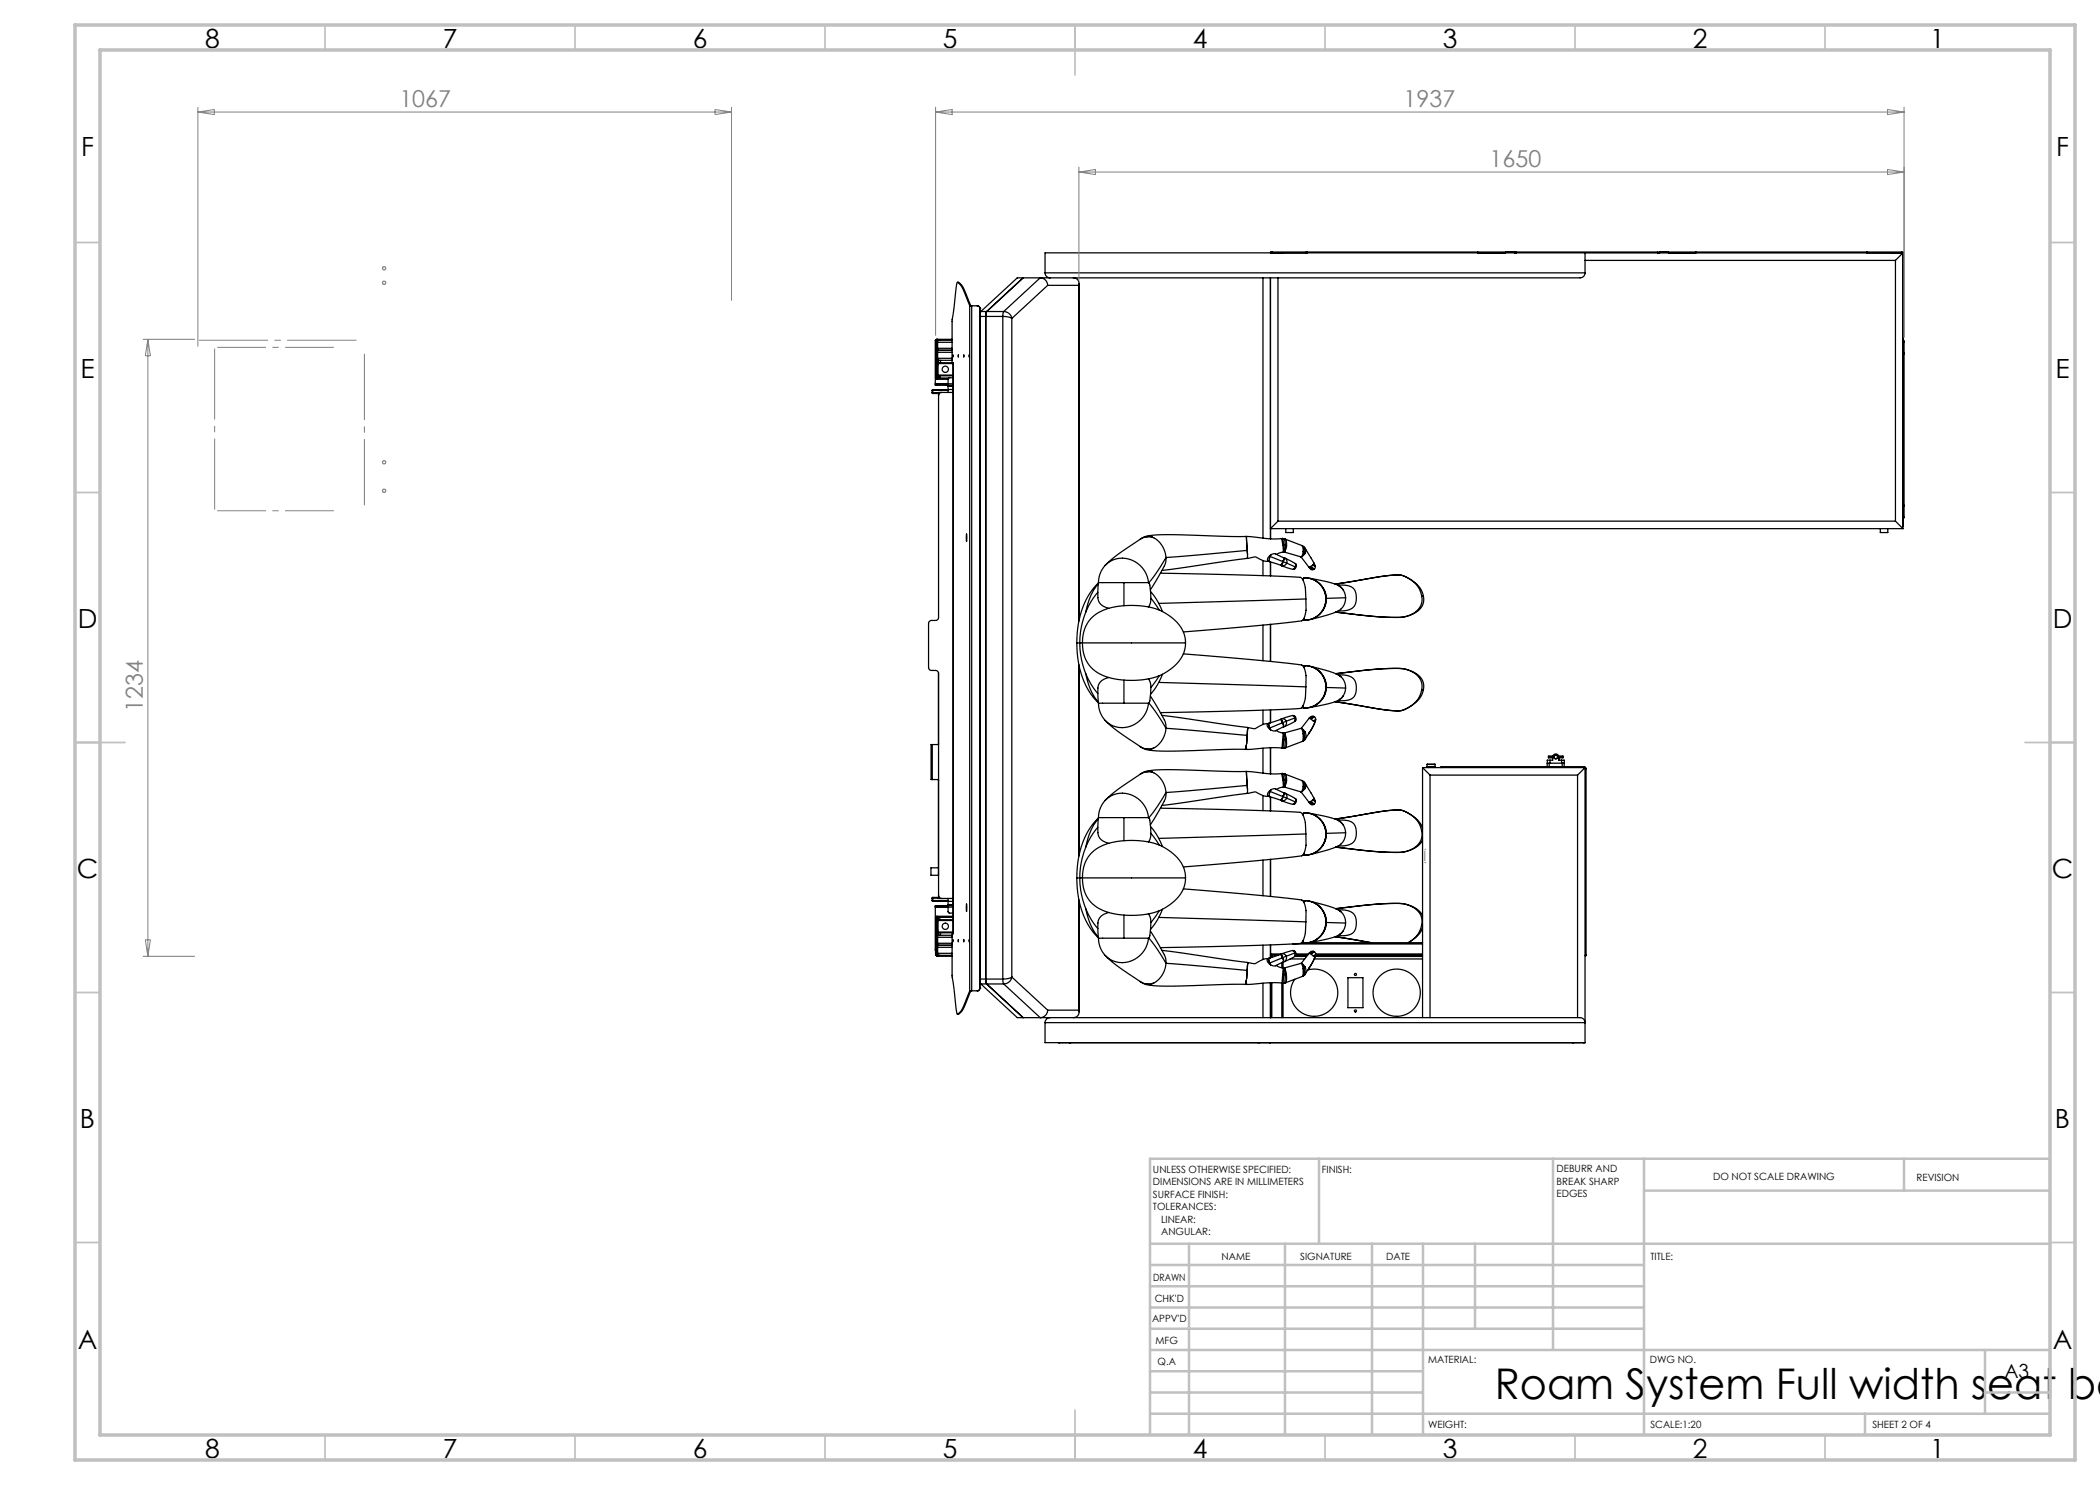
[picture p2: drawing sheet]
<svg xmlns="http://www.w3.org/2000/svg" width="420mm" height="297mm" viewBox="0 0 420 297" stroke-linecap="round" stroke-linejoin="round" font-family="sans-serif">
<defs><g id="words">
<text font-size="8.5" x="298.9" y="279.7">Roam System Full width seat be</text>
<g font-size="5.3">
<text x="41" y="9.5">8</text>
<text x="88.5" y="9.5">7</text>
<text x="138.5" y="9.5">6</text>
<text x="188.5" y="9.5">5</text>
<text x="238.5" y="9.5">4</text>
<text x="288.5" y="9.5">3</text>
<text x="338.5" y="9.5">2</text>
<text x="386" y="9.5">1</text>
<text x="16.2" y="31.3">F</text>
<text x="411.2" y="31.3">F</text>
<text x="16.1" y="75.5">E</text>
<text x="411.1" y="75.5">E</text>
<text x="15.5" y="125.5">D</text>
<text x="410.5" y="125.5">D</text>
<text x="15.4" y="175.5">C</text>
<text x="410.4" y="175.5">C</text>
<text x="16" y="225.5">B</text>
<text x="411" y="225.5">B</text>
<text x="15.5" y="269.8">A</text>
<text x="410.5" y="269.8">A</text>
<text x="41" y="291.5">8</text>
<text x="88.5" y="291.5">7</text>
<text x="138.5" y="291.5">6</text>
<text x="188.5" y="291.5">5</text>
<text x="238.5" y="291.5">4</text>
<text x="288.5" y="291.5">3</text>
<text x="338.5" y="291.5">2</text>
<text x="386" y="291.5">1</text>
</g>
<g font-size="4.7" fill="#808080">
<text x="79.9" y="21.4">1067</text>
<text x="280.7" y="21.4">1937</text>
<text x="297.9" y="33.4">1650</text>
<text x="28.6" y="142.4" transform="rotate(-90 28.6 142.4)">1234</text>
</g>
<text font-size="3.9" x="400.9" y="275.5">A3</text>
<g font-size="2">
<text x="230.6" y="234.6">UNLESS OTHERWISE SPECIFIED:</text>
<text x="230.6" y="237.1">DIMENSIONS ARE IN MILLIMETERS</text>
<text x="230.6" y="239.6">SURFACE FINISH:</text>
<text x="264.4" y="234.6">FINISH:</text>
<text x="311.3" y="234.5">DEBURR AND</text>
<text x="311.3" y="237">BREAK SHARP</text>
<text x="311.3" y="239.5">EDGES</text>
<text x="342.6" y="236">DO NOT SCALE DRAWING</text>
<text x="383.3" y="236.2">REVISION</text>
<text x="230.6" y="242.1">TOLERANCES:</text>
<text x="232.2" y="244.6">LINEAR:</text>
<text x="232.2" y="247.1">ANGULAR:</text>
<text x="244.3" y="252">NAME</text>
<text x="260" y="251.9">SIGNATURE</text>
<text x="277.2" y="251.9">DATE</text>
<text x="330.1" y="251.9">TITLE:</text>
<text x="230.6" y="256.1">DRAWN</text>
<text x="230.9" y="260.3">CHK'D</text>
<text x="230.4" y="264.4">APPV'D</text>
<text x="231.1" y="268.8">MFG</text>
<text x="231.5" y="273">Q.A</text>
<text x="285.6" y="272.5">MATERIAL:</text>
<text x="330" y="272.5">DWG NO.</text>
<text x="285.6" y="285.5">WEIGHT:</text>
<text x="330.1" y="285.6">SCALE:1:20</text>
<text x="374.5" y="285.6">SHEET 2 OF 4</text>
</g>
</g></defs>
<g fill="none" stroke="#000" stroke-width=".25">
<path d="M191.5 56.5h.3a4.3 4.3 0 0 1 1.5 2.6l.8 2M204.6 55.6l-7.3 6.7-.1 1v132.7l.1 .8 7.3 6.7M209 54.6a1 1 0 0 0 1 1M209 54.6v-4h108v4M209 54.6h108M209.5 57.1a1.52 1.52 0 0 0-1.5-1.5l-7.3 6.7M209.5 57.1l-7.1 6.6M214.7 55.6a1.15 1.15 0 0 1 1.1 1.5h-6.3M215.8 56.7v67.5M252.6 55.6v52M254.1 55.6v52.2M254.4 50.4h-.3v.2"/>
<path d="M254.4 50.4h6.8M254.4 50.4v.2M255.6 55.6v48.6M256.6 50.6h.1M261.2 50.4v.2l.1-.2M261.2 50.4h.1M261.3 50.4h112.1M261.4 50.4v.2M295.6 50.4v.2M295.7 50.6h.2M295.7 50.6h.1M295.9 50.6h.1"/>
<path d="M300.6 50.6h.1M300.7 50.6h.3M300.7 50.6h.1M300.9 50.6h.1M301 50.6h.1M301.2 50.4l-.2 .2M302.8 50.4l.1 .2M302.9 50.6h.3M302.9 50.6h.1M303.2 50.6h.1M303.2 50.4v.2M317 50.6h63.6l-1.5 1.5"/>
<path d="M317 54.6a1 1 0 0 1-1 1h-112.5l-7.3 6.7M317 52.1h62.1M331.5 50.4v.2M331.5 50.6h.3M331.8 50.6h.1M332 50.4l-.2 .2M333.6 50.4l.1 .2M333.7 50.6h.3M333.7 50.6h5.5M333.7 50.6h.1M333.9 50.6h.1M334 50.6h.2"/>
<path d="M334 50.6h.1M338.9 50.6h.1M339.2 50.4v.2M373.3 50.4v.2M373.3 50.6h.1M373.4 50.6h.1M373.4 50.4h.1M373.4 50.4v.2M373.5 50.6h7.1M373.5 50.4v.2M373.5 50.4h6.8M378.1 50.6h.1"/>
<path d="M379.1 52.1v52.1M380.3 50.4h.3v55.3M380.3 50.4v.2M186.4 78.6h.2M186.4 78.6l.2 .1M186.4 78.1h.2M186.4 78.1v.5M186.6 77.9v.2M186.6 78.6v.1M186.6 77.9l-.2 .2M186.6 78.1h3M186.6 77.9h3"/>
<path d="M186.6 78.1v.5M186.6 78.7h1.1M186.6 78.6h1.1M187.1 76.9h.3M187.1 76.9v.2h.3M187.1 76.8v.1M187.1 76.8h3.5M187.1 68.3h.1M187.1 68.1h.1M187.1 75.6h.1M187.1 68.1v7.5M187.1 75.6l2.6 .1"/>
<path d="M187.2 70.8l.1 .6zM187.2 68.8l.1 .5zM187.3 72.1h.4M187.3 72.1l-.1 3.5M187.3 67.9l-.2 .3v8.6M187.3 67.9v4.2M187.3 75.7v.2h2.3M187.3 67.9h3.1M187.3 75.6v.1M187.4 76.9v.2M187.4 76.9h1.9M187.4 77.1h1.9"/>
<path d="M187.4 75.7v.2M187.5 75.5l-.1 .1M187.5 68.1h.1M187.5 75.5h.1M187.5 72.4v3.1M187.5 70l.2 .1M187.5 72l.2 .1M187.5 68.5h2.9M187.5 72.1l-.1 3.5M187.5 69.7h2.9M187.5 71.7h2.9M187.5 70.5h2.9"/>
<path d="M187.5 67.9l.1 4.7M187.6 75.2h.4M187.6 72.6v.1M187.6 75v.2M187.6 72.6h.1M187.6 72.7v2.3M187.6 75.2v.5M187.6 75h3M187.6 72.7h3M187.7 72.6h.4M187.7 72.1h2.7M187.7 72.1v.5"/>
<path d="M187.7 78.7v44.8a.6 .6 0 0 1-.6 .6h-.8a.6 .6 0 0 0-.6 .6v8.8a.6 .6 0 0 0 .6 .6h.8a.6 .6 0 0 1 .6 .6M187.7 78.7h.1M187.7 68.1h-.2M187.7 70.1h-.2M187.7 70.1h2.7M188 75.2v.5M188 75.2h2.6M188.1 72.6h2.5v114.2h-.2v.3v8l.9 7.2 .2 .6 .1-.1a4.2 4.2 0 0 0 1.5-2.5l.8-2.1M188.1 72.1v.5M188.3 78.5a.6 .6 0 0 0-.6 .6M189.3 76.9h.3M189.3 77.1h.3"/>
<path d="M189.3 76.9v.2M189.6 75.9v1.2M189.6 77.9v.6M189.6 77.1v.2M189.6 77.3v.6M189.6 77.1h1M189.6 77.9h1M189.6 77.3h1M190.4 72.1v.5M190.4 68.1h-3.3M190.6 70.9v.5zM190.6 75.6h-.7l-.3 .3"/>
<path d="M190.6 78.5h-2.9v.2M190.6 72.7h.1M191.7 70.9v.5zM192.8 70.9v.5zM193.9 70.9v.5zM193.9 61.1l-.1-.3a11.4 11.4 0 0 0-2-4.1l-.3-.2a18.7 18.7 0 0 0-.7 4.9l-.4 2.7v8M193.9 61.2h.1M193.9 61.1v137.1M193.9 61.1h.2M193.9 61.2h.4M194.1 61.1v.1M194.3 61.2v137"/>
<path d="M194.3 61.2h1.2M195.5 61.2l.3 .1 .2 .4M195.5 61.2h.1M196 61.7h.1M196 61.7v136M196 68.1h.1M196 67.9h.1M196 63.3h4.6M196 63.3v132.5M196.2 62.3l-.2 1M196.2 62.3h4.5M200.6 63.3l1.1 .1 .7 .3"/>
<path d="M200.6 63.3v132.5M200.7 62.3l-.1 1M200.7 62.3a1.64 1.64 0 0 1 1.7 1.4M202.4 63.7v131.7M380.6 70.7h.2l-.2 .1M380.6 67.9l.2 .4M380.6 68.3h.2M380.6 68.5h.2M380.8 68.3v.2M380.8 68.5v35M193.3 106.8v1.5zM219.6 118.5a15.5 15.5 0 0 0-3.6 10.1"/>
<path d="M219.7 116.7a11.5 11.5 0 0 0-2.5 5.7M219.7 116.6a15.4 15.4 0 0 0-4.3 11 17 17 0 0 0 3.5 12.2l.8 .8M219.7 116.5h5.1M219.7 116.5l-.1 2.6a2.33 2.33 0 0 0 2.1 2.6M221.1 113a5.1 5.1 0 0 0-1.4 3.5M221.1 113a5.1 5.1 0 0 1 5.4-.9 5.1 5.1 0 0 1 3.2 4.4M224.8 116.5h4.9M224.8 116.5v4.6M229.7 116.5l.1 .1M229.8 116.6l.1 .3 .2 1.8a4.1 4.1 0 0 1-.4 2.7M230.1 107.2h.1M230.1 107.2v.1"/>
<path d="M230.1 118.3l1.5 2.2 .9 1.8M230.1 107.3l.3 .1M230.1 107.3l-.8 .1M230.1 107.1a3.5 3.5 0 0 0-2.1 .8M230.2 107.1a176.1 176.1 0 0 1 17 .2h2.1M230.2 107.1l-.1 .1 .4 .3M230.2 119.7l1.6 2.3M230.5 107.5h.1M232.1 114.6l17.9 .4 10 .5M233.2 111.5a4.7 4.7 0 0 0-2.8-4.1 3.5 3.5 0 0 0-3.3 1.1l-3.9 2.7-2.1 1.8M233.2 111.5a4.3 4.3 0 0 1-1 2.9l-2.1 3.6M233.2 111.5l-1.7 2.8-1.7 2.3"/>
<path d="M249.3 107.3l.2 3.5M249.3 107.3l.1 2.8M249.3 107.3h.1M249.3 107.3l4.6 .5 2.4-.1 .3 1.4 .1 1.3M249.4 110.1l-16.2 1.4M249.4 110.1l.1 .7M249.5 111.6v.1M249.5 110.8v.7M252.6 112.1v3M253.7 112.2a5.6 5.6 0 0 1-2.7-.8l-18.6 2.7M253.8 112.1l.1 .2M253.9 112.3l2.4 .8"/>
<path d="M254 111.3l-.2 .8M254 111.3l2.5 1M254.1 112.4v2.8M254.2 111l-.2 .3M254.2 111a1.22 1.22 0 0 1 1.6 .1l1.1 .5M254.2 111l-.5 .4a.54 .54 0 0 0-.1 .8l.3 .1M254.2 111h.1M255.6 104.2l-1.5 1.5h126.5M255.6 104.2h123.5M256.4 113.2l2.2 .7M256.4 112.8l-.2 .2 .2 .2M256.5 107.7h-.2"/>
<path d="M256.5 107.7h.1M256.5 107.7h.2M256.5 107.7l.3 .1M256.5 107.7l.3 1.4M256.5 112.5l-.1 .3M256.5 112.3l.8 .3M256.5 112.3v.2M256.6 112.2l-.1 .1M256.7 110.4l-1.4 .5M256.8 107.8l.4 .2 .1 1.2M256.8 109.1l.1 1.3M256.8 109.1h.3"/>
<path d="M256.8 107.8l.3 1.3M256.8 111.9l-.2 .3M256.8 110.4h.1M256.9 110.4l3.3 1M256.9 110.4h.1M256.9 110.4h-.2M257 110.3l-.1 .1M257 111.6a.77 .77 0 0 1 .3 1M257 111.6h-.2v.3M257 111.6l2.1 1.2M257 107.8l3.3 1.3M257.1 109.1h.1"/>
<path d="M257.1 109.1l-.1 1.2M257.1 109.1l.2 .1M257.2 105.7v.8h1.5v-.8M257.3 109.2h.1M257.3 109.2l-.3 1.1M257.3 112.6a.87 .87 0 0 1-.9 .6M257.3 112.6l1.7 .8M258.6 113.9h.1M258.7 113.8l-.1 .1M258.7 113.8h.1M258.8 113.8h-.1M258.8 113.8h.1"/>
<path d="M258.9 113.7l-.1 .1M258.9 113.7h.1M258.9 113.6v.1M259 113.5h.1M259 113.4h.1M259.1 112.7h.1M259.1 112.8h.1M259.1 113.2l-.1 .2M259.1 113.2h.1M259.1 112.8a.68 .68 0 0 1-.4 1.1M259.1 112.8v.1M259.1 112.9h.1"/>
<path d="M259.1 113v.2M259.1 113h.1M259.1 112.9v.1M260 115.5a3.4 3.4 0 0 1 1.1 3.1l.1 1.2M260.2 111.4l1.6 2.1M260.3 109.1h.1M260.3 109.1l.2 .3 .1 .9M260.4 109.1l.1 .1M260.4 109.1l.1 .1a1.07 1.07 0 0 1 .3 1.2M260.5 109.2l.3 .2M260.6 116l.2-.5a4.3 4.3 0 0 1 2.5 .8M260.6 111.1l-.4 .3"/>
<path d="M260.6 110.3l-.4 1.1M260.6 110.3h.1M260.6 110.3l.2 .1M260.7 109.3l1.5 2.3 .8 1.5M260.8 115.6a4.2 4.2 0 0 1 4.4 4.3 4.2 4.2 0 0 1-4.6 4.1M260.8 110.4l-.2 .7M260.8 115.6h.1M261 109.7a1.04 1.04 0 0 1-.4 1.4M261.2 119.8a6.4 6.4 0 0 1-.6 4.2 28.1 28.1 0 0 1-6 .8l-17.9 1.6M261.2 119.8l-29.5 .9M261.8 113.5l.5 .4h.4M261.9 113.4l.5 .4 .3 .1"/>
<path d="M262 115.7l3.9 .8a3.5 3.5 0 0 1 3.2 3.1M262.5 112.9l.2 .2M262.7 112.5l.3 .7M262.8 113.8l-.5-.4 .4 .5M262.9 113.8l-.2 .1M263 113.1v.1M263 113.2l-.4-.3-.8 .6M263 113.2v.1M263 113.3l-.2 .5M263.3 116.3a4.3 4.3 0 0 1 .2 6.9M263.3 116.3a4.3 4.3 0 0 1 2 3.4M265.3 119.7a4.3 4.3 0 0 1-1.8 3.5"/>
<path d="M267 116.8l1.4-.2a94.2 94.2 0 0 1 11.2-1.6 6.1 6.1 0 0 1 5.1 4.1M267.1 116.8l4.2-.6a38.5 38.5 0 0 1 8.6-1.2 5.6 5.6 0 0 1 4.4 4.2M267.8 117a3.3 3.3 0 0 1 3.1 .9 2.97 2.97 0 0 1-.7 3.9l-1.2 .3-1.4 .1M267.8 117l-.2 .1M267.8 117h-.3M267.9 117.2v.1M268 117.3h.1M268 117.3l.7 .8M269.1 119.6l-3.8 .1M269.1 119.6a2.83 2.83 0 0 1-.9 2.2M284.3 119.2a3.3 3.3 0 0 1-2.3 3.8 11.4 11.4 0 0 1-5.1 .4l-9.7-1M284.7 119.1a3.3 3.3 0 0 1-2.6 3.9 16 16 0 0 1-6.8 .3l-8.2-.9"/>
<path d="M284.7 119.1l-.4 .1M376.1 105.7v.8h1.5v-.8M379.1 104.2l1.5 1.5M380.6 105.3h.1M380.6 101.1h.2l-.2 .1M380.6 103.5h.2M380.8 103.5l-.2 .1M187.7 134.5v44.9M215.4 128.6h.6M215.8 133v38.2M216 128.6a15.6 15.6 0 0 0 3.6 10.1M216 128.6h.5"/>
<path d="M216.5 128.6a6.7 6.7 0 0 0 5.8 7.1 15.3 15.3 0 0 0 10.7-1.1 7.2 7.2 0 0 0 4.1-6M216.5 128.6a6.7 6.7 0 0 1 5.8-7.1 15.3 15.3 0 0 1 10.7 1.1 7.2 7.2 0 0 1 4.1 6M216.5 128.6h20.6M217.2 134.7a11.3 11.3 0 0 0 2.5 5.7M221.7 135.5a2.38 2.38 0 0 0-2.1 2.5l.1 2.6M224.8 136v4.6M229.7 135.8a5.4 5.4 0 0 1 .3 3.8l-.2 1M230.1 139.2l2.4 4.1a3.6 3.6 0 0 1 .7 2.4M231.7 136.5l29.5 .9M231.8 135.1l-1.6 2.4M232.5 134.9l-1 2.1-1.4 1.9M236.7 130.8l19 1.6a19.3 19.3 0 0 1 4.9 .8 6.4 6.4 0 0 1 .6 4.2"/>
<path d="M252.6 125v7.1M254.1 124.9v7.4M260.8 133.6l.2-.4a4.2 4.2 0 0 1 4.2 4.5 4.2 4.2 0 0 1-4.9 3.9M261.1 133.1h-.5M261.1 133.1l1.3 .3 1.1 .6M261.1 133.1h.1M261.2 137.4a7.1 7.1 0 0 1-.7 4l-.2 .2a26.7 26.7 0 0 1-6.1 .4l-22.1 .5M262.2 133.3l3.9 1.1a3.5 3.5 0 0 1 3 3.2M263.5 123.2l-1.5 .7a.83 .83 0 0 1-1 0l-.2-.3M263.5 134a4.3 4.3 0 0 1-.2 6.9M263.5 134a4.3 4.3 0 0 1 1.8 3.5M265.3 137.5a4.3 4.3 0 0 1-2 3.4"/>
<path d="M265.3 137.5l3.8 .1M267.6 135a3.3 3.3 0 0 1 3.4 1.1 2.81 2.81 0 0 1-1 3.8l-1.1 .2h-1.1M267.9 139.9h.1M268 135.2h.1M268 139.9h.1M268 139.8v.1a21 21 0 0 1-6 1.6M268.2 121.8l-.1 .1a21 21 0 0 1-5.9 2M268.7 139.1l-.7 .8M269.1 137.6a2.83 2.83 0 0 1-1.1 2.2M284.3 138a3.3 3.3 0 0 0-2.3-3.8 11.4 11.4 0 0 0-5.1-.5l-9.8 1 8.9-.9a22.1 22.1 0 0 1 5.3 .1 3.9 3.9 0 0 1 3.5 3.3l-.1 .8M284.3 138a5.4 5.4 0 0 1-6.2 4.1l-11-1.8M284.3 138h.4"/>
<path d="M284.7 138a5.9 5.9 0 0 1-6.8 4.1l-10.9-1.8M186.5 148.9h-.3v7h.3M186.5 148.9v7M186.5 148.9h1.2M186.5 155.9h1.2M187.7 148.7h.1M187.7 156.1h.1M219.7 140.6a5 5 0 0 0 1.4 3.5M219.7 140.6h5.1M221.1 144.1l2 1.8 3.1 2.2a7.9 7.9 0 0 0 3 1.7 3.8 3.8 0 0 0 3.9-3.5l.1-.6M228 149.3l1 .5 1.1 .2M229.3 149.8l.8 .1"/>
<path d="M229.7 140.6a5.2 5.2 0 0 1-3.2 4.5 5.2 5.2 0 0 1-5.4-1M229.7 140.6h-4.9M229.8 140.6h-.1M229.8 140.6l1.7 2.3 1.7 2.8M230.1 154.2h.1M230.1 154.2v.1M230.1 154.3l.3 .1M230.1 149.9v.1M230.1 154.3l-.8 .1M230.1 154.1a3.5 3.5 0 0 0-2.1 .8M230.2 154.1a176 176 0 0 1 17 .2h2.1M230.2 154.1l-.1 .1 .4 .3"/>
<path d="M230.4 149.7l-.3 .2M230.5 149.7l-.4 .3 2.6 .2 16.4-.3M230.5 154.5h.1M230.5 149.7h.1M232.4 143.1l17.2 2.4M233.2 158.5a4.7 4.7 0 0 0-2.8-4.1 3.5 3.5 0 0 0-3.3 1.1l-3.9 2.7-2.1 1.8M233.2 158.5a4.3 4.3 0 0 1-1 2.9l-2.1 3.6M233.2 158.5l-1.7 2.8-1.7 2.3M233.2 145.7l16.2 1.4M249.1 149.9h.3M249.3 149.1l-.2 .8M249.3 149.1l.1 .8"/>
<path d="M249.3 154.3l.2 3.5M249.3 154.3l.1 2.8M249.3 154.3h.1M249.3 154.3l4.6 .5 2.4-.1 .3 1.4 .1 1.3M249.3 148.6v.5M249.4 147.1l-.1 1.5M249.4 157.1l-16.2 1.4M249.4 157.1l.1 .7M249.5 158.6v.1M249.5 157.8v.7M249.6 145.5l-.3 3.1M249.6 145.5h.1"/>
<path d="M249.6 145.5l-.2 1.6M252.6 142v2.9M252.6 149.6v5M252.6 159.1v3M253.6 144.8a6.1 6.1 0 0 0-2.7 .9l-1.3-.2M253.7 159.2a5.6 5.6 0 0 1-2.7-.8l-18.6 2.7M253.7 144.8l.2 .8M253.8 144.7l-.4 .4 .2 .4 .5 .4M253.8 144.7l-.1 .1M253.8 159.1l.1 .2M253.9 159.3l2.4 .8M253.9 145.6l.2 .3"/>
<path d="M254 158.3l-.2 .8M254 158.3l2.5 1M254.1 159.4v2.8M254.1 145.9h.1M254.1 142v2.6M254.1 149.5v5.3M254.2 158l-.2 .3M254.2 158a1.22 1.22 0 0 1 1.6 .1l1.1 .5M254.2 158l-.5 .4a.54 .54 0 0 0-.1 .8l.3 .1M254.2 158h.1M255.2 146.1l.6 .3 .8 .2M256.1 143.9l.2 .2"/>
<path d="M256.2 143.8l-2.4 .9M256.3 143.8a.77 .77 0 0 1 .9 .4M256.3 144.1l.1 .3M256.4 149.6l.2 .1M256.4 149.6h.1M256.4 149.6l-2.3-.1-4.7 .4M256.4 144.4v.2M256.4 144.6l.1 .1M256.4 144.6l-2.5 1M256.4 159.8l-.2 .2 .2 .2M256.5 154.7h-.2M256.5 154.7h.1"/>
<path d="M256.5 154.7h.2M256.5 154.7l.3 .1M256.5 154.7l.3 1.4M256.5 159.5l-.1 .3M256.5 159.3l.8 .3M256.5 159.3v.2M256.5 144.7l.2 .3M256.6 149.7h.1M256.6 159.2l-.1 .1M256.6 146.6l-.2 3M256.6 146.6h.2M256.7 157.4l-1.4 .5"/>
<path d="M256.7 145v.3M256.7 147.9l-.1 1.8M256.8 154.8l.4 .2 .1 1.2M256.8 156.1l.1 1.3M256.8 156.1h.3M256.8 154.8l.3 1.3M256.8 158.9l-.2 .3M256.8 146.6h.1M256.8 146.6l-.1 1.3M256.8 146.6l.1 .1M256.8 157.4h.1M256.9 157.4l3.3 1"/>
<path d="M256.9 145.3l-1.9 .9-.9-.3M256.9 157.4h.1M256.9 157.4h-.2M256.9 146.7l.2 1.2M256.9 146.7l.4 1.1M256.9 149.6l-.3 .1M256.9 149.6h.1M257 157.3l-.1 .1M257 158.6a.77 .77 0 0 1 .3 1M257 158.6h-.2v.3M257 158.6l2.1 1.2M257 154.8l3.3 1.3"/>
<path d="M257.1 147.9h-.4M257.1 147.9l-.2 1.7M257.1 147.9h.1M257.1 156.1h.1M257.1 156.1l-.1 1.2M257.1 156.1l.2 .1M257.1 149.5l-.2 .1M257.1 149.5v.1M257.1 149.5h.1M257.2 144.2a.77 .77 0 0 1-.5 1.1M257.2 144.2l-.8 .4M257.3 147.8l-.2 .1"/>
<path d="M257.3 147.8v1.1l-.2 .6M257.3 156.2h.1M257.3 156.2l-.3 1.1M257.3 159.6a.87 .87 0 0 1-.9 .6M257.3 159.6l1.7 .8M258.6 143.1h.1M258.6 143.1l-2.5 .8M258.6 143.1a.68 .68 0 0 1 .5 1.1M258.7 143.1h.1M258.7 143.1v.1M258.7 143.2h.1M258.8 143.2h.1"/>
<path d="M258.8 143.2v.1M258.8 143.3h.1M258.8 143.3l.1 .1M258.9 143.4h.1M258.9 143.4l.1 .1M259 143.5h.1M259 143.5v.1M259 143.6h.1M259 143.6l-1.8 .6M259 143.6l.1 .2M259 144.2v.1M259 144.2l-2.1 1.1"/>
<path d="M259 144.2h.1M259.1 143.8h.1M259.1 143.8v.1M259.1 159.7h.1M259.1 144.2h.1M259.1 143.9h.1M259.1 144.1v.1M259.1 144.1h.1M259.1 143.9v.1M259.1 144h.1M259.1 159.8h.1M259.1 159.8a.68 .68 0 0 1-.4 1.1"/>
<path d="M259.1 159.8v.1M259.1 159.9h.1M259.1 160h.1M259.1 159.9v.1M260.2 158.4l1.6 2.1M260.2 145.7l.4 .2M260.2 145.7l-3.4 .9M260.2 145.7l.4 1M260.3 156.1h.1M260.3 156.1l.2 .3 .1 .9M260.4 156.1l.1 .1M260.4 156.1l.1 .1a1.07 1.07 0 0 1 .3 1.2"/>
<path d="M260.5 148.3l-3.4 1.2M260.5 156.2l.3 .2M260.6 145.9l.2 .7M260.6 145.9v.1a1.42 1.42 0 0 1 .4 1.8M260.6 158.1l-.4 .3M260.6 146.7l-.1 1.6M260.6 157.3l-.4 1.1M260.6 157.3h.1M260.6 157.3l.2 .1M260.7 148.2l-.2 .1M260.7 156.3l1.5 2.3 .8 1.5M260.8 146.6l-.2 .1"/>
<path d="M260.8 146.6l.1 .9-.2 .7M260.8 157.4l-.2 .7M261 148l-.3 .2M261 147.9l-.1 .1M261 147.9h.1M261 147.8l-.1 .1M261 156.7a1.04 1.04 0 0 1-.4 1.4M261.8 146.6l-.1 .1M261.8 146.6l-.8 1.2M261.8 143.7l-1.5 2M261.8 143.7l.5 .2a.45 .45 0 0 0 .8 .1v.1M262.4 143.6l.3-.3 .2 .1-.6 .4z"/>
<path d="M262.5 159.9l.2 .2M262.7 159.5l.3 .7M262.7 143.3l-.3 .1-.4 .3M262.8 143.3a.77 .77 0 0 0-1 .4M262.8 143.3l.3 .4v.4M263.1 144.1l-.5 1.2-.8 1.3M263.1 144.1h.1M263.1 144v.1M263.1 144l-.4 1.1-.9 1.6M263.1 143.9v.1M263.3 140.9a3.2 3.2 0 0 1-2.6 .6l-.1-.3M267.5 140.1h.3"/>
<path d="M267.7 140.1h.1M284.5 153.5l1.5 1.5M284.5 153.5v50M284.5 153.5h32.5M285.4 152.9h1.6M285.4 153.4h1.6M285.4 152.9v.5M285.7 153.4v.1M286 155h29.5M286 155v48.5M286.7 153.4v.1M287 152.9v.5"/>
<path d="M288.3 153.3l-.1 .2M288.3 153.3h28.5M288.3 153.3v.2M309.4 152.6h.4M309.7 151.4v.2h.8M309.7 151.4h.9M309.8 152.6v.7M309.8 152.6h2.6M310 152l-.5 .1-.1 1.2M310 152v.6M310.6 151.4l-.1 .6h-.5M310.6 151.4a.6 .6 0 0 1 .6-.6 .6 .6 0 0 1 .6 .6"/>
<path d="M310.6 151.2h-.9v.2M311.7 151.2h.9v.2M311.8 151.4h.8M311.8 151.4v.6h.5M312.3 152h.5M312.3 152v.6M312.4 152.6h.4M312.4 152.6v.7M312.6 151.4v.2h-.8M312.8 152h.1M312.8 152.6h.1M312.9 152.1l-.1 1.2"/>
<path d="M315.5 155v48.5M316.8 153.3l.3 .2 .1 .2M316.8 153.3v.2M317 153.5l-1.5 1.5M317 153.5v55M317 153.7h.2M317.2 153.7v37.3M186.4 179.6h.2M186.4 179.6v.5M186.6 179.5v.1M186.6 179.5l-.2 .1M186.6 179.6v.5"/>
<path d="M186.6 179.5h1.1M186.6 179.6h1.1M187.7 174.6v.3M187.7 173.6h-1.5v1.5h1.5M187.7 174.9h.1M187.7 174.6h.1M187.7 179.1a.6 .6 0 0 0 .6 .6M187.7 179.4v.3h2.9M187.7 179.4h.1M189.6 179.7v.6M215.4 175.6h.6M215.8 180v22.4"/>
<path d="M216 175.6a15.6 15.6 0 0 0 3.6 10.1M216 175.6h.5M216.5 175.6a6.7 6.7 0 0 0 5.8 7.1 15.3 15.3 0 0 0 10.7-1.1 7.2 7.2 0 0 0 4.1-6M216.5 175.6a6.7 6.7 0 0 1 5.8-7.1 15.3 15.3 0 0 1 10.7 1.1 7.2 7.2 0 0 1 4.1 6M216.5 175.6h20.6M219.6 165.5a15.5 15.5 0 0 0-3.6 10.1M219.7 163.7a11.5 11.5 0 0 0-2.5 5.7M219.7 163.6a15.4 15.4 0 0 0-4.3 11 17 17 0 0 0 3.5 12.2l.8 .8M219.7 163.5h5.1M219.7 163.5l-.1 2.6a2.33 2.33 0 0 0 2.1 2.6M221.1 160a5.1 5.1 0 0 0-1.4 3.5M221.1 160a5.1 5.1 0 0 1 5.4-.9 5.1 5.1 0 0 1 3.2 4.4"/>
<path d="M224.8 163.5h4.9M224.8 163.5v4.6M229.7 163.5l.1 .1M229.8 163.6l.1 .3 .2 1.8a4.1 4.1 0 0 1-.4 2.7M230.1 165.3l1.5 2.2 .9 1.8M230.2 166.7l1.6 2.3M232.1 161.6l17.9 .4 10 .5M236.7 177.8l19 1.6a19.3 19.3 0 0 1 4.9 .8 6.4 6.4 0 0 1 .6 4.2M252.6 172v7.1M254.1 171.9v7.4M256.4 160.2l2.2 .7M258.6 160.9h.1"/>
<path d="M258.7 160.8l-.1 .1M258.7 160.8h.1M258.8 160.8h-.1M258.8 160.8h.1M258.9 160.7l-.1 .1M258.9 160.7h.1M258.9 160.6v.1M259 160.5v.1M259 160.5h.1M259 160.4h.1M259.1 160.2l-.1 .2M259.1 160.2h.1"/>
<path d="M259.1 160v.2M260 162.5a3.4 3.4 0 0 1 1.1 3.1l.1 1.2M260.8 162.5v.1a4.2 4.2 0 0 1 4.4 4.3 4.2 4.2 0 0 1-4.6 4.1M260.8 162.5l-.2 .5M260.9 162.6l1.2 .1 1.2 .6M261.2 166.8a6.4 6.4 0 0 1-.6 4.2 28.1 28.1 0 0 1-6 .8l-17.9 1.6M261.2 166.8l-29.5 .9M261.8 160.5l.5 .4h.4M261.9 160.4l.5 .4 .3 .1M262 162.7l3.9 .8a3.5 3.5 0 0 1 3.2 3.1M262.8 160.8l-.5-.4 .4 .5M262.9 160.8l-.2 .1"/>
<path d="M263 160.1v.1M263 160.2l-.4-.3-.8 .6M263 160.2v.1M263 160.3l-.2 .5M263.3 163.3a4.3 4.3 0 0 1 .2 6.9M263.3 163.3a4.3 4.3 0 0 1 2 3.4M263.5 170.2l-1.5 .7a.83 .83 0 0 1-1 0l-.2-.3M265.3 166.7a4.3 4.3 0 0 1-1.8 3.5M267 163.8l1.4-.2a94 94 0 0 1 11.2-1.6 6.3 6.3 0 0 1 4.9 3.6M267.1 163.8l4.2-.6a38.4 38.4 0 0 1 8.6-1.2 5.6 5.6 0 0 1 4.4 4.2M267.8 164a3.3 3.3 0 0 1 3.1 .9 2.97 2.97 0 0 1-.7 3.9l-1.2 .3-1.4 .1M267.8 164l-.2 .1"/>
<path d="M267.8 164h-.3M267.9 164.2v.1M268 164.3h.1M268 164.3l.7 .8M268.2 168.8l-.1 .1a21.1 21.1 0 0 1-5.9 2M269.1 166.6l-3.8 .1M269.1 166.6a2.83 2.83 0 0 1-.9 2.2M284.3 166.2a3.3 3.3 0 0 1-2.3 3.8 11.4 11.4 0 0 1-5.1 .4l-9.7-1M284.5 168a5.6 5.6 0 0 1-5.5 2.5l-5.1-.3-6.8-.8M284.5 166.2h-.2M186.4 180.1h.2M186.4 180.1l.2 .2"/>
<path d="M186.6 180.1v.2M186.6 180.1h3M186.6 180.3h3M187.1 181.3h.3M187.1 181.3v.1M187.1 181.4v8.8M187.1 181.4h3.5M187.1 183.5v7.5M187.1 190.9h.1M187.1 191h.1M187.1 183.5h.1M187.1 191l3.3 .1"/>
<path d="M187.2 187.8l.1 .5zM187.2 189.8l.1 .6zM187.2 183.5l.1 3.6M187.3 187.1v4.2h3.1M187.3 187.1h.4M187.3 183.5h.1M187.4 181.1h-.3v.2M187.4 181.1v.2M187.4 181.3h1.9M187.4 181.1h1.9M187.4 183.5l.1 3.6M187.4 183.6l.1 .1z"/>
<path d="M187.4 183.3v.2M187.5 191v.1M187.5 183.7v3M187.5 183.7h.1M187.5 191l.2 .1M187.5 189l.2 .1M187.5 190.7h2.9M187.5 189.5h2.9M187.5 187.5h2.9M187.5 188.7h2.9M187.6 184h.4M187.6 186.4v.2"/>
<path d="M187.6 184v.1M187.6 183.5v.5M187.6 184.1v2.3M187.6 186.6l-.1 4.7M187.6 184.1h3M187.6 186.4h3M187.6 186.6h.1M187.7 186.6h.4M187.7 187.1h2.7M187.7 186.6v.5M187.7 187.1h-.2M187.7 189.1h-.2"/>
<path d="M187.7 189.1h2.7M188 183.5v.5M188 184h2.6M188.1 186.6v.5M188.1 186.6h2.5M189.3 181.3h.3M189.3 181.1h.3M189.3 181.1v.2M189.6 181.1l.1 1.4 .2 .1h.7M189.6 180.9v.2M189.6 180.3v.6M189.6 181.1h1"/>
<path d="M189.6 180.3h1M189.6 180.9h1M190.6 187.9v.5zM190.6 183.3h-3.3v.2M190.6 186.7h.1M190.6 183.5h-3.5M191.7 187.9v.5zM192.8 187.9v.5zM193.3 180.8v1.5zM193.9 187.9v.5zM193.9 198.2h.1M193.9 198.2h.2"/>
<path d="M193.9 198.2h.4M194.1 198.2l-.2 .6a9.2 9.2 0 0 1-1.9 3.8l-.5 .3M194.1 198.2h.1M194.3 198.2h1.2M195.5 198.2h.1M196 197.7l-.2 .3-.3 .2M196 197.7h.1M196 191.1h.1M196 191.3h.1M196 195.8l.2 1M196 195.8h4.6M196.2 196.8l7.3 6.7h112.5a1 1 0 0 1 1 1h-108"/>
<path d="M196.2 196.8h4.5M200.6 195.8l.1 1M200.7 196.8l7.3 6.7a1.52 1.52 0 0 0 1.5-1.5M202.4 195.4a1.64 1.64 0 0 1-1.7 1.4M202.4 195.4l-.7 .3-1.1 .1M202.4 195.4l7.1 6.6M217.2 181.7a11.3 11.3 0 0 0 2.5 5.7M219.7 187.6a5 5 0 0 0 1.4 3.5M219.7 187.6h5.1M221.1 191.1l2 1.8 3.1 2.2a8 8 0 0 0 3 1.7 3.8 3.8 0 0 0 3.9-3.5l.1-.6M221.7 182.5a2.38 2.38 0 0 0-2.1 2.5l.1 2.6M224.8 187.6h4.9"/>
<path d="M224.8 183v4.6M228 196.3l1 .5 1.1 .2M229.3 196.8l.8 .1M229.7 182.8a5.4 5.4 0 0 1 .3 3.8l-.2 1M229.7 187.6a5.2 5.2 0 0 1-3.2 4.5 5.2 5.2 0 0 1-5.4-1M229.8 187.6h-.1M229.8 187.6l1.7 2.3 1.7 2.8M230.1 186.2l2.4 4.1a3.6 3.6 0 0 1 .7 2.4M230.1 196.9v.1M230.4 196.7l-.3 .2M230.5 196.7l-.4 .3 2.6 .2 16.4-.3M230.5 196.7h.1"/>
<path d="M231.7 183.5l29.5 .9M231.8 182.1l-1.6 2.4M232.4 190.1l17.2 2.4M232.5 181.9l-1 2.1-1.4 1.9M233.2 192.7l16.2 1.4M249.3 196.1l-.2 .7 .3 .1M249.3 196.1l.1 .8M249.3 195.6v.5M249.4 194.1l-.1 1.5M249.6 192.5l-.3 3.1M249.6 192.5h.1M249.6 192.5l-.2 1.6"/>
<path d="M252.6 189v2.9M252.6 196.6v6.9M253.6 191.8a6.1 6.1 0 0 0-2.7 .9l-1.3-.2M253.7 191.8l.2 .8M253.8 191.7l-.4 .4 .2 .4 .5 .4M253.8 191.7l-.1 .1M253.9 192.6l.2 .3M254.1 192.9h.1M254.1 189v2.6M254.1 196.5v7M254.4 191h1.3M254.4 191v.5"/>
<path d="M254.4 196.5v7M255.2 193.1l.6 .3 .8 .2M256.1 190.9l.2 .2M256.2 190.8l-2.4 .9M256.3 190.8h-2.2a.18 .18 0 0 0 0 .2 .18 .18 0 0 0 .3 0M256.3 190.8a.77 .77 0 0 1 .9 .5M256.3 191.1l.1 .3M256.4 192.5v1.1M256.4 196.6v6.9M256.4 196.6l.2 .1M256.4 196.6h.1M256.4 196.6l-2.3-.1-4.7 .4"/>
<path d="M256.4 191.4v.2M256.4 191.6l.1 .1M256.4 191.6l-2.5 1M256.5 191.7l.2 .3M256.6 196.7h.1M256.6 192.4v1.2M256.6 196.7v6.8M256.6 193.6l-.2 3M256.6 193.6h.2M256.7 192v.3M256.7 194.9l-.1 1.8M256.8 193.6h.1"/>
<path d="M256.8 193.6l-.1 1.3M256.8 193.6l.1 .1M256.9 192.3l-1.9 .9-.9-.3M256.9 193.7l.2 1.2M256.9 193.7l.4 1.1M256.9 196.6l-.3 .1M256.9 196.6h.1M257.1 194.9h-.4M257.1 194.9l-.2 1.7M257.1 194.9h.1M257.1 196.5l-.2 .1M257.1 196.5v.1"/>
<path d="M257.1 196.5h.1M257.2 191.3a.77 .77 0 0 1-.5 1M257.2 191.3l-.8 .3M257.3 194.8l-.2 .1M257.3 194.8v1.1l-.2 .6M258 191.8h2.9M258.6 188.8h25.9M258.6 190.1h.1M258.6 190.1l-2.5 .8M258.6 190.1a.68 .68 0 0 1 .5 1.1M258.7 190.1h.1M258.7 190.1v.1"/>
<path d="M258.7 190.2h.1M258.8 190.2h.1M258.8 190.2v.1M258.8 190.3h.1M258.8 190.3l.1 .1M258.9 190.4h.1M258.9 190.4l.1 .1M259 190.5h.1M259 191.3h2.3M259 190.5v.1M259 190.6h.1M259 190.6l-1.8 .7"/>
<path d="M259 190.6l.1 .2M259 191.2v.1M259 191.2l-2.1 1.1M259 191.2h.1M259.1 190.8h.1M259.1 190.8v.1M259.1 191.2h.1M259.1 190.9h.1M259.1 191.1v.1M259.1 191.1h.1M259.1 190.9v.1M259.1 191h.1"/>
<path d="M259.2 191h2.3M259.2 190.8h2.5M260.2 192.7l.4 .2M260.2 192.7l-3.4 .9M260.2 192.7l.4 1M260.5 195.3l-3.4 1.2M260.6 192.9l.2 .7M260.6 192.9v.1a1.42 1.42 0 0 1 .4 1.8M260.6 193.7l-.1 1.6M260.7 195.2l-.2 .1M260.8 193.6l-.2 .1M260.8 193.6l.1 .9-.2 .7"/>
<path d="M260.8 180.6l.2-.4a2.98 2.98 0 0 1 2.5 .8M261 195l-.3 .2M261 194.9l-.1 .1M261 194.9h.1M261 194.8l-.1 .1M261.1 180.1a4.2 4.2 0 0 1 4.1 4.6 4.2 4.2 0 0 1-4.9 3.9M261.1 180.1h-.5M261.2 184.4a7.1 7.1 0 0 1-.7 4l-.2 .2a26.7 26.7 0 0 1-6.1 .4l-22.1 .5M261.6 194a4.7 4.7 0 0 1 6 4.6 4.7 4.7 0 0 1-6.2 4.4 4.7 4.7 0 0 1-2.5-7.1M261.7 188.5h22.8M261.8 193.6l-.1 .1M261.8 193.6l-.8 1.2"/>
<path d="M261.8 190.7l-1.6 2M261.8 190.7l.5 .2a.45 .45 0 0 0 .8 .1v.1M262.2 180.3l3.9 1.1a3.5 3.5 0 0 1 3 3.2M262.4 190.6l.3-.3 .2 .1-.6 .4zM262.7 190.3l-.3 .1-.4 .3M262.8 190.3l.3 .4v.4M262.8 190.3a.77 .77 0 0 0-1 .4M262.8 191.8h21.7M263 191.3h21.5M263.1 191.1l-.5 1.2-.8 1.3M263.1 191.1h.1M263.1 191h21.4"/>
<path d="M263.1 191v.1M263.1 191l-.4 1.1-.9 1.6M263.1 190.9v.1M263.1 190.8h21.4M263.3 187.9a3.2 3.2 0 0 1-2.6 .6l-.1-.3M263.5 181a4.3 4.3 0 0 1-.2 6.9M263.5 181a4.3 4.3 0 0 1 1.8 3.5M265.3 184.5a4.3 4.3 0 0 1-2 3.4M265.3 184.5l3.8 .1M267.1 187.3l7.1 1.2-7.2-1.2M267.5 187.1h.3M267.6 182a3.3 3.3 0 0 1 3.4 1.1 2.81 2.81 0 0 1-1 3.8l-1.1 .2h-1.1"/>
<path d="M267.7 187.1h.1M267.9 186.9h.1M268 182.2h.1M268 186.9h.1M268 186.8v.1a21 21 0 0 1-6 1.6M268.7 186.1l-.7 .8M269.1 184.6a2.83 2.83 0 0 1-1.1 2.2M269.6 195.5h3v6h-3zM284.3 185a4.8 4.8 0 0 1-2.7 3.5M284.3 185h.2M284.5 183.1a5.7 5.7 0 0 0-5.7-2.4l-5.4 .3-6.3 .7a79.3 79.3 0 0 1 12.7-1 4.5 4.5 0 0 1 4.5 2.9v1.4M284.5 185.6l-.4 .8-.6 .8-1.9 1.3"/>
<path d="M317 191h.2M317.2 191l-.2 .1M209 204.5v4h108M209.5 202h6.3a1.15 1.15 0 0 1-1.1 1.5M210 203.5a1 1 0 0 0-1 1M211.7 208.5h.2M211.7 208.5h.1M211.9 208.5h.1M213.9 208.5h.3M213.9 208.5h.1M214.2 208.5h.1M251.6 208.5h.1"/>
<path d="M251.6 208.5h.3M251.9 208.5h.1M253.9 208.5h.2M253.9 208.5h.1M254.1 208.5h.1M314.5 208.5h.1M314.5 208.5h.3M314.8 208.5h.1M316.8 208.5h.2M316.8 208.5h.1"/>
<circle cx="189.1" cy="73.9" r=".63"/>
<circle cx="311.2" cy="151.4" r=".4"/>
<circle cx="311.2" cy="151.4" r=".35"/>
<circle cx="189.1" cy="185.3" r=".63"/>
<circle cx="271.1" cy="194.9" r=".21"/>
<circle cx="279.3" cy="198.5" r="4.7"/>
<circle cx="271.1" cy="202.2" r=".21"/>
</g>
<g fill="none" stroke="#808080" stroke-width=".25">
<circle cx="76.8" cy="56.6" r=".33"/>
<circle cx="76.8" cy="53.7" r=".33"/>
<circle cx="76.8" cy="92.5" r=".33"/>
<circle cx="76.8" cy="98.2" r=".33"/>
</g>
<path d="M285 170.1v2.1" fill="none" stroke="#808080" stroke-width=".2" stroke-dasharray="15.2 1.3 1.3 1.3" stroke-linecap="butt"/>
<path d="M285 172.5h.1M285 169.9h.1" fill="none" stroke="#808080" stroke-width=".2" stroke-dasharray="15.2 1.3 1.3 1.3"/>
<path d="M72.9 101.1v-30.3" fill="none" stroke="#808080" stroke-width=".2" stroke-dasharray="15.2 1.3 1.3 1.3" stroke-dashoffset="2" stroke-linecap="butt"/>
<path d="M71.3 68h-31.5" fill="none" stroke="#808080" stroke-width=".2" stroke-dasharray="15.2 1.3 1.3 1.3" stroke-dashoffset="1.4" stroke-linecap="butt"/>
<path d="M66.8 69.5h-23.4M43.4 102.2h23.4" fill="none" stroke="#808080" stroke-width=".2" stroke-dasharray="15.2 1.3 1.3 1.3" stroke-dashoffset="5.5" stroke-linecap="butt"/>
<path d="M42.9 69.7v32.2" fill="none" stroke="#808080" stroke-width=".2" stroke-dasharray="15.2 1.3 1.3 1.3" stroke-dashoffset="1" stroke-linecap="butt"/>
<g fill="none" stroke="#808080" stroke-width=".2">
<path d="M39.6 21.4v47.9M39.6 22.4h106.7M39.6 22.4l3.3-.5v1zM143 21.9l3.3 .5-3.3 .5zM146.3 21.4v38.8M187.1 22.4h193.7M187.1 21.4v45.7M187.1 22.4l3.3-.5v1zM215.8 33.4v22.7M215.8 34.4h165M215.8 34.4l3.3-.5v1zM377.5 21.9l3.3 .5-3.3 .5z"/>
<path d="M377.5 33.9l3.3 .5-3.3 .5zM380.8 21.4v46.1M28.6 67.9h10.4M29.6 67.9v123.4M29.6 67.9l.5 3.3h-1zM28.6 191.3h10.4M29.1 188h1l-.5 3.3z"/>
</g>
<g fill="none" stroke="#c0c0c0" stroke-width=".35">
<path d="M65 5v5M115 5v5M165 5v5M215 5v10M265 5v5M315 5v5M365 5v5M15 48.5h5M410 48.5h5M15 98.5h5M410 98.5h5M15 148.5h10"/>
<path d="M405 148.5h10M15 198.5h5M410 198.5h5M15 248.5h5M410 248.5h5M65 287v5M115 287v5M165 287v5M215 282v10M265 287v5M315 287v5M365 287v5"/>
</g>
<g fill="none" stroke="#c0c0c0" stroke-width=".5">
<path d="M263.8 231.8v17M310.6 231.8v38.2M328.8 231.8v55.2M328.8 238.1h81.2M380.8 231.8v6.3M410 231.8h-180v55.2M230 248.8h180M230 257.3h98.8M230 253h98.8M237.8 248.8v38.2M257 248.8v38.2M274.4 248.8v38.2"/>
<path d="M284.6 248.8v38.2M295 248.8v17M230 265.8h98.8M230 261.5h98.8M230 278.5h54.6M230 274.3h54.6M230 270h180M397 278.5h13M397 270v12.8M230 282.8h180M373 282.8v4.2"/>
</g>
<path d="M15 5h400v287h-400zM20 10h390v277h-390z" fill="none" stroke="#c0c0c0" stroke-width=".7"/>
<use href="#words"/>
</svg>
